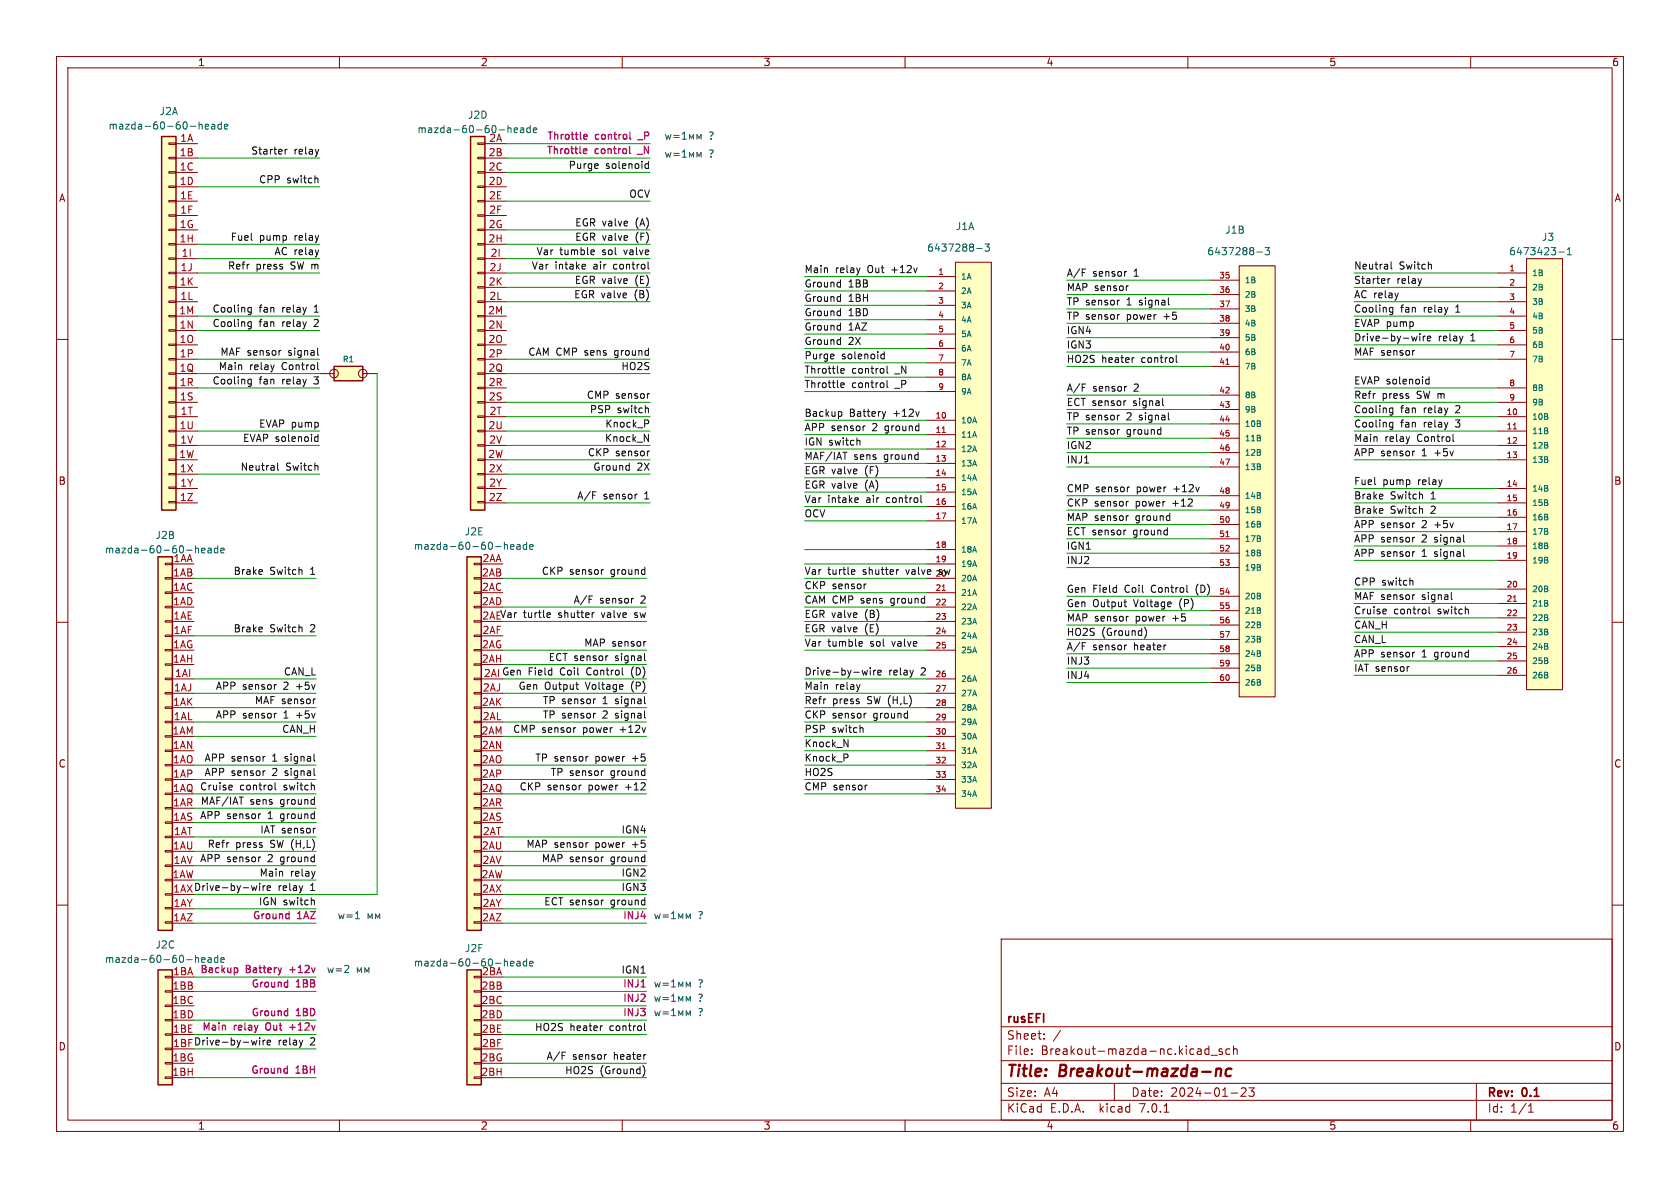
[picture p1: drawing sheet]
<svg xmlns="http://www.w3.org/2000/svg" width="297mm" height="210mm" viewBox="0 0 297 210" stroke-linecap="round" stroke-linejoin="round" font-family="sans-serif">
<defs><g id="words">
<g font-size="2.8" fill="#840000">
<text x="178" y="190.8">Title:</text>
<text x="187.4" y="190.8">Breakout-mazda-nc</text>
</g>
<g font-size="2.1" fill="#840000">
<text x="178" y="183.9">Sheet:</text>
<text x="178" y="181.1">rusEFI</text>
<text x="186.2" y="183.9">/</text>
<text x="178" y="186.6">File:</text>
<text x="184" y="186.6">Breakout-mazda-nc.kicad_sch</text>
<text x="178" y="196.8">KiCad</text>
<text x="178" y="194">Size:</text>
<text x="184.6" y="194">A4</text>
<text x="185.7" y="196.8">E.D.A.</text>
<text x="194.4" y="196.8">kicad</text>
<text x="200" y="194">Date:</text>
<text x="201.5" y="196.8">7.0.1</text>
<text x="206.9" y="194">2024-01-23</text>
<text x="263" y="194.2">Rev:</text>
<text x="263" y="196.8">Id:</text>
<text x="267" y="196.8">1/1</text>
<text x="269.2" y="194.2">0.1</text>
</g>
<g font-size="1.8" fill="#840000">
<text x="35" y="11.8">1</text>
<text x="85" y="11.8">2</text>
<text x="135" y="11.8">3</text>
<text x="185" y="11.8">4</text>
<text x="235" y="11.8">5</text>
<text x="285" y="11.8">6</text>
<text x="10.4" y="35.8">A</text>
<text x="285.4" y="35.8">A</text>
<text x="10.3" y="85.8">B</text>
<text x="285.3" y="85.8">B</text>
<text x="10.3" y="135.8">C</text>
<text x="285.3" y="135.8">C</text>
<text x="10.3" y="185.8">D</text>
<text x="285.3" y="185.8">D</text>
<text x="35" y="199.8">1</text>
<text x="85" y="199.8">2</text>
<text x="135" y="199.8">3</text>
<text x="185" y="199.8">4</text>
<text x="235" y="199.8">5</text>
<text x="285" y="199.8">6</text>
</g>
<g font-size="1.8" fill="#006464">
<text x="19.1" y="23.1">mazda-60-60-heade</text>
<text x="28.1" y="20.5">J2A</text>
<text x="73.7" y="23.7">mazda-60-60-heade</text>
<text x="82.7" y="21.1">J2D</text>
<text x="86.4" y="25.1">2A</text>
<text x="168.9" y="40.8">J1A</text>
<text x="216.5" y="41.5">J1B</text>
<text x="163.8" y="44.6">6437288-3</text>
<text x="213.4" y="45.3">6437288-3</text>
<text x="266.7" y="45.3">6473423-1</text>
<text x="272.5" y="42.7">J3</text>
<text x="27.4" y="95.4">J2B</text>
<text x="82.1" y="94.8">J2E</text>
<text x="18.5" y="98">mazda-60-60-heade</text>
<text x="30.6" y="99.4">1AA</text>
<text x="73.1" y="97.3">mazda-60-60-heade</text>
<text x="27.4" y="167.8">J2C</text>
<text x="18.5" y="170.4">mazda-60-60-heade</text>
<text x="73.1" y="171">mazda-60-60-heade</text>
<text x="82.1" y="168.5">J2F</text>
<text x="85.1" y="172.5">2BA</text>
</g>
<g font-size="1.8" fill="#a90000">
<text x="31.7" y="27.7">1B</text>
<text x="31.8" y="25.1">1A</text>
<text x="86.3" y="27.7">2B</text>
<text x="31.7" y="30.2">1C</text>
<text x="31.7" y="32.8">1D</text>
<text x="31.8" y="35.3">1E</text>
<text x="86.3" y="30.2">2C</text>
<text x="86.3" y="32.8">2D</text>
<text x="86.4" y="35.3">2E</text>
<text x="31.7" y="40.4">1G</text>
<text x="31.8" y="37.8">1F</text>
<text x="86.3" y="40.4">2G</text>
<text x="86.4" y="37.8">2F</text>
<text x="31.7" y="42.9">1H</text>
<text x="32" y="45.5">1I</text>
<text x="86.3" y="42.9">2H</text>
<text x="86.7" y="45.5">2I</text>
<text x="31.7" y="50.5">1K</text>
<text x="31.8" y="53.1">1L</text>
<text x="31.9" y="48">1J</text>
<text x="86.3" y="50.5">2K</text>
<text x="86.4" y="53.1">2L</text>
<text x="86.5" y="48">2J</text>
<text x="31.6" y="55.6">1M</text>
<text x="31.7" y="58.2">1N</text>
<text x="86.2" y="55.6">2M</text>
<text x="86.3" y="58.2">2N</text>
<text x="31.7" y="60.7">1O</text>
<text x="31.7" y="65.8">1Q</text>
<text x="31.7" y="63.2">1P</text>
<text x="86.3" y="60.7">2O</text>
<text x="86.3" y="65.8">2Q</text>
<text x="86.3" y="63.2">2P</text>
<text x="31.7" y="68.3">1R</text>
<text x="31.7" y="70.9">1S</text>
<text x="86.3" y="68.3">2R</text>
<text x="86.4" y="70.9">2S</text>
<text x="31.7" y="75.9">1U</text>
<text x="31.9" y="73.4">1T</text>
<text x="86.3" y="75.9">2U</text>
<text x="86.5" y="73.4">2T</text>
<text x="31.6" y="81">1W</text>
<text x="31.7" y="83.6">1X</text>
<text x="31.8" y="78.5">1V</text>
<text x="86.2" y="81">2W</text>
<text x="86.4" y="83.6">2X</text>
<text x="86.4" y="78.5">2V</text>
<text x="31.7" y="88.6">1Z</text>
<text x="31.8" y="86.1">1Y</text>
<text x="86.4" y="88.6">2Z</text>
<text x="86.4" y="86.1">2Y</text>
<text x="30.5" y="102">1AB</text>
<text x="85.1" y="102">2AB</text>
<text x="85.2" y="99.4">2AA</text>
<text x="30.5" y="104.5">1AC</text>
<text x="30.5" y="107.1">1AD</text>
<text x="85.1" y="104.5">2AC</text>
<text x="85.1" y="107.1">2AD</text>
<text x="30.6" y="109.6">1AE</text>
<text x="30.6" y="112.1">1AF</text>
<text x="85.2" y="112.1">2AF</text>
<text x="30.5" y="117.2">1AH</text>
<text x="30.5" y="114.7">1AG</text>
<text x="30.9" y="119.8">1AI</text>
<text x="85.1" y="117.2">2AH</text>
<text x="85.1" y="114.7">2AG</text>
<text x="30.5" y="124.8">1AK</text>
<text x="30.7" y="122.3">1AJ</text>
<text x="85.1" y="124.8">2AK</text>
<text x="85.3" y="122.3">2AJ</text>
<text x="30.4" y="129.9">1AM</text>
<text x="30.7" y="127.4">1AL</text>
<text x="85.1" y="129.9">2AM</text>
<text x="85.3" y="127.4">2AL</text>
<text x="30.5" y="132.5">1AN</text>
<text x="30.5" y="135">1AO</text>
<text x="30.5" y="137.5">1AP</text>
<text x="85.1" y="132.5">2AN</text>
<text x="85.1" y="135">2AO</text>
<text x="85.1" y="137.5">2AP</text>
<text x="30.5" y="142.6">1AR</text>
<text x="85.1" y="140.1">2AQ</text>
<text x="85.1" y="142.6">2AR</text>
<text x="30.6" y="145.2">1AS</text>
<text x="30.7" y="147.7">1AT</text>
<text x="85.2" y="145.2">2AS</text>
<text x="85.3" y="147.7">2AT</text>
<text x="30.4" y="155.3">1AW</text>
<text x="30.5" y="150.2">1AU</text>
<text x="30.6" y="152.8">1AV</text>
<text x="85.1" y="155.3">2AW</text>
<text x="85.1" y="150.2">2AU</text>
<text x="85.2" y="152.8">2AV</text>
<text x="30.6" y="160.4">1AY</text>
<text x="85.2" y="157.9">2AX</text>
<text x="85.2" y="160.4">2AY</text>
<text x="30.6" y="162.9">1AZ</text>
<text x="85.2" y="162.9">2AZ</text>
<text x="30.4" y="175">1BB</text>
<text x="30.4" y="177.5">1BC</text>
<text x="85.1" y="175">2BB</text>
<text x="85.1" y="177.5">2BC</text>
<text x="30.4" y="180.1">1BD</text>
<text x="30.5" y="182.6">1BE</text>
<text x="85.1" y="180.1">2BD</text>
<text x="85.1" y="182.6">2BE</text>
<text x="85.1" y="185.2">2BF</text>
<text x="30.4" y="190.2">1BH</text>
<text x="30.4" y="187.7">1BG</text>
<text x="85" y="190.2">2BH</text>
<text x="85.1" y="187.7">2BG</text>
</g>
<g font-size="1.8" fill="#0f0f0f">
<text x="44.3" y="27.4">Starter</text>
<text x="51.9" y="27.4">relay</text>
<text x="100.4" y="29.9">Purge</text>
<text x="107" y="29.9">solenoid</text>
<text x="45.7" y="32.5">CPP</text>
<text x="50.6" y="32.5">switch</text>
<text x="111.1" y="35">OCV</text>
<text x="101.6" y="40.1">EGR valve</text>
<text x="112.3" y="40.1">(A)</text>
<text x="40.2" y="47.7">Refr</text>
<text x="40.7" y="42.6">Fuel</text>
<text x="45.1" y="47.7">press</text>
<text x="45.8" y="42.6">pump</text>
<text x="48.4" y="45.2">AC relay</text>
<text x="51.3" y="47.7">SW m</text>
<text x="52" y="42.6">relay</text>
<text x="93.9" y="47.7">Var</text>
<text x="94.7" y="45.2">Var</text>
<text x="98" y="47.7">intake</text>
<text x="98.8" y="45.2">tumble</text>
<text x="101.6" y="42.6">EGR valve</text>
<text x="104.8" y="47.7">air</text>
<text x="106.4" y="45.2">sol</text>
<text x="108.5" y="47.7">control</text>
<text x="110.4" y="45.2">valve</text>
<text x="112.3" y="42.6">(F)</text>
<text x="239.4" y="47.7">Neutral</text>
<text x="247.4" y="47.7">Switch</text>
<text x="101.4" y="52.8">EGR valve</text>
<text x="101.5" y="50.3">EGR valve</text>
<text x="112.1" y="52.8">(B)</text>
<text x="112.2" y="50.3">(E)</text>
<text x="142.2" y="53.4">Ground</text>
<text x="142.2" y="50.9">Ground</text>
<text x="142.2" y="48.4">Main</text>
<text x="147.7" y="48.4">relay</text>
<text x="150" y="53.4">1BH</text>
<text x="150" y="50.9">1BB</text>
<text x="153.4" y="48.4">Out</text>
<text x="157.7" y="48.4">+12v</text>
<text x="188.6" y="49">A/F</text>
<text x="188.6" y="51.5">MAP sensor</text>
<text x="193.2" y="49">sensor</text>
<text x="200.5" y="49">1</text>
<text x="239.4" y="52.8">AC relay</text>
<text x="239.4" y="50.3">Starter</text>
<text x="247" y="50.3">relay</text>
<text x="37.5" y="57.9">Cooling</text>
<text x="37.5" y="55.3">Cooling</text>
<text x="45.7" y="57.9">fan</text>
<text x="45.7" y="55.3">fan</text>
<text x="49.8" y="57.9">relay</text>
<text x="49.8" y="55.3">relay</text>
<text x="55.6" y="57.9">2</text>
<text x="55.6" y="55.3">1</text>
<text x="142.2" y="58.5">Ground</text>
<text x="142.2" y="56">Ground</text>
<text x="150" y="58.5">1AZ</text>
<text x="150" y="56">1BD</text>
<text x="188.6" y="54.1">TP sensor</text>
<text x="188.6" y="56.6">TP sensor</text>
<text x="188.6" y="59.2">IGN4</text>
<text x="199.3" y="54.1">1</text>
<text x="199.3" y="56.6">power</text>
<text x="201.6" y="54.1">signal</text>
<text x="205.8" y="56.6">+5</text>
<text x="239.4" y="57.9">EVAP pump</text>
<text x="239.4" y="55.3">Cooling</text>
<text x="247.6" y="55.3">fan</text>
<text x="251.7" y="55.3">relay</text>
<text x="257.5" y="55.3">1</text>
<text x="38.5" y="65.5">Main</text>
<text x="38.9" y="63">MAF sensor</text>
<text x="44" y="65.5">relay</text>
<text x="49.7" y="65.5">Control</text>
<text x="50.9" y="63">signal</text>
<text x="93.3" y="63">CAM CMP sens</text>
<text x="108.7" y="63">ground</text>
<text x="109.7" y="65.5">HO2S</text>
<text x="142.2" y="63.6">Purge</text>
<text x="142.2" y="61.1">Ground</text>
<text x="148.8" y="63.6">solenoid</text>
<text x="150" y="61.1">2X</text>
<text x="188.6" y="61.7">IGN3</text>
<text x="188.6" y="64.2">HO2S</text>
<text x="194.8" y="64.2">heater</text>
<text x="201.9" y="64.2">control</text>
<text x="239.4" y="63">MAF sensor</text>
<text x="239.4" y="60.4">Drive-by-wire</text>
<text x="254.3" y="60.4">relay</text>
<text x="260" y="60.4">1</text>
<text x="37.5" y="68">Cooling</text>
<text x="45.7" y="68">fan</text>
<text x="49.8" y="68">relay</text>
<text x="55.6" y="68">3</text>
<text x="103.6" y="70.6">CMP sensor</text>
<text x="142.2" y="66.1">Throttle</text>
<text x="142.2" y="68.7">Throttle</text>
<text x="150.6" y="66.1">control</text>
<text x="150.6" y="68.7">control</text>
<text x="158.4" y="66.1">_N</text>
<text x="158.4" y="68.7">_P</text>
<text x="188.6" y="69.3">A/F</text>
<text x="188.6" y="71.9">ECT sensor</text>
<text x="193.2" y="69.3">sensor</text>
<text x="200.4" y="71.9">signal</text>
<text x="200.5" y="69.3">2</text>
<text x="239.4" y="68">EVAP solenoid</text>
<text x="239.4" y="70.6">Refr</text>
<text x="244.4" y="70.6">press</text>
<text x="250.5" y="70.6">SW m</text>
<text x="45.7" y="75.7">EVAP pump</text>
<text x="104.2" y="73.1">PSP</text>
<text x="106.9" y="75.7">Knock_P</text>
<text x="109" y="73.1">switch</text>
<text x="142.2" y="73.8">Backup</text>
<text x="142.2" y="76.3">APP sensor</text>
<text x="150.2" y="73.8">Battery</text>
<text x="154.3" y="76.3">2</text>
<text x="156.6" y="76.3">ground</text>
<text x="158" y="73.8">+12v</text>
<text x="188.6" y="74.4">TP sensor</text>
<text x="188.6" y="76.9">TP sensor</text>
<text x="199.3" y="74.4">2</text>
<text x="199.3" y="76.9">ground</text>
<text x="201.6" y="74.4">signal</text>
<text x="239.4" y="75.7">Cooling</text>
<text x="239.4" y="73.1">Cooling</text>
<text x="247.6" y="75.7">fan</text>
<text x="247.6" y="73.1">fan</text>
<text x="251.7" y="75.7">relay</text>
<text x="251.7" y="73.1">relay</text>
<text x="257.5" y="75.7">3</text>
<text x="257.5" y="73.1">2</text>
<text x="42.4" y="83.3">Neutral</text>
<text x="42.8" y="78.2">EVAP solenoid</text>
<text x="50.4" y="83.3">Switch</text>
<text x="103.8" y="80.7">CKP</text>
<text x="104.8" y="83.3">Ground</text>
<text x="106.8" y="78.2">Knock_N</text>
<text x="108.7" y="80.7">sensor</text>
<text x="112.5" y="83.3">2X</text>
<text x="142.2" y="83.9">EGR valve</text>
<text x="142.2" y="81.4">MAF/IAT</text>
<text x="142.2" y="78.8">IGN switch</text>
<text x="151" y="81.4">sens</text>
<text x="153" y="83.9">(F)</text>
<text x="156.3" y="81.4">ground</text>
<text x="188.6" y="79.5">IGN2</text>
<text x="188.6" y="82">INJ1</text>
<text x="239.4" y="80.7">APP sensor</text>
<text x="239.4" y="78.2">Main</text>
<text x="244.8" y="78.2">relay</text>
<text x="250.6" y="78.2">Control</text>
<text x="251.4" y="80.7">1</text>
<text x="253.7" y="80.7">+5v</text>
<text x="101.9" y="88.4">A/F</text>
<text x="106.5" y="88.4">sensor</text>
<text x="113.9" y="88.4">1</text>
<text x="142.2" y="89">Var</text>
<text x="142.2" y="86.5">EGR valve</text>
<text x="146.4" y="89">intake</text>
<text x="153" y="86.5">(A)</text>
<text x="153.2" y="89">air</text>
<text x="156.8" y="89">control</text>
<text x="188.6" y="89.6">CKP</text>
<text x="188.6" y="87.1">CMP sensor</text>
<text x="193.5" y="89.6">sensor</text>
<text x="200.8" y="89.6">power</text>
<text x="201" y="87.1">power</text>
<text x="207.4" y="89.6">+12</text>
<text x="207.6" y="87.1">+12v</text>
<text x="239.4" y="88.4">Brake</text>
<text x="239.4" y="85.8">Fuel</text>
<text x="244.5" y="85.8">pump</text>
<text x="245.8" y="88.4">Switch</text>
<text x="250.7" y="85.8">relay</text>
<text x="253" y="88.4">1</text>
<text x="142.2" y="91.5">OCV</text>
<text x="188.6" y="92.2">MAP sensor</text>
<text x="188.6" y="94.7">ECT sensor</text>
<text x="200.4" y="94.7">ground</text>
<text x="200.8" y="92.2">ground</text>
<text x="239.4" y="93.4">APP sensor</text>
<text x="239.4" y="90.9">Brake</text>
<text x="239.4" y="96">APP sensor</text>
<text x="245.8" y="90.9">Switch</text>
<text x="251.4" y="93.4">2</text>
<text x="251.4" y="96">2</text>
<text x="253" y="90.9">2</text>
<text x="253.7" y="93.4">+5v</text>
<text x="253.7" y="96">signal</text>
<text x="41.2" y="101.7">Brake</text>
<text x="47.6" y="101.7">Switch</text>
<text x="54.8" y="101.7">1</text>
<text x="95.7" y="101.7">CKP</text>
<text x="100.6" y="101.7">sensor</text>
<text x="107.9" y="101.7">ground</text>
<text x="142.2" y="101.7">Var</text>
<text x="146.4" y="101.7">turtle</text>
<text x="152.6" y="101.7">shutter</text>
<text x="160.3" y="101.7">valve</text>
<text x="166.3" y="101.7">sw</text>
<text x="188.6" y="99.8">INJ2</text>
<text x="188.6" y="97.3">IGN1</text>
<text x="239.4" y="98.5">APP sensor</text>
<text x="251.4" y="98.5">1</text>
<text x="253.7" y="98.5">signal</text>
<text x="101.3" y="106.8">A/F</text>
<text x="105.9" y="106.8">sensor</text>
<text x="113.2" y="106.8">2</text>
<text x="142.2" y="104.2">CKP</text>
<text x="142.2" y="106.8">CAM CMP sens</text>
<text x="147.1" y="104.2">sensor</text>
<text x="157.6" y="106.8">ground</text>
<text x="188.6" y="107.4">Gen</text>
<text x="188.6" y="104.9">Gen</text>
<text x="193.2" y="107.4">Output</text>
<text x="193.2" y="104.9">Field</text>
<text x="198.9" y="104.9">Coil</text>
<text x="200.5" y="107.4">Voltage</text>
<text x="203.7" y="104.9">Control</text>
<text x="208.6" y="107.4">(P)</text>
<text x="211.7" y="104.9">(D)</text>
<text x="239.4" y="103.6">CPP</text>
<text x="239.4" y="106.1">MAF sensor</text>
<text x="244.3" y="103.6">switch</text>
<text x="251.4" y="106.1">signal</text>
<text x="41.2" y="111.9">Brake</text>
<text x="47.6" y="111.9">Switch</text>
<text x="54.8" y="111.9">2</text>
<text x="85.2" y="109.6">2AEVar</text>
<text x="92.4" y="109.3">turtle</text>
<text x="98.6" y="109.3">shutter</text>
<text x="106.4" y="109.3">valve</text>
<text x="112.3" y="109.3">sw</text>
<text x="142.2" y="111.9">EGR valve</text>
<text x="142.2" y="109.3">EGR valve</text>
<text x="153" y="111.9">(E)</text>
<text x="153" y="109.3">(B)</text>
<text x="188.6" y="110">MAP sensor</text>
<text x="188.6" y="112.5">HO2S</text>
<text x="194.8" y="112.5">(Ground)</text>
<text x="200.8" y="110">power</text>
<text x="207.4" y="110">+5</text>
<text x="239.4" y="108.7">Cruise</text>
<text x="239.4" y="111.2">CAN_H</text>
<text x="239.4" y="113.8">CAN_L</text>
<text x="246.4" y="108.7">control</text>
<text x="254.2" y="108.7">switch</text>
<text x="50.1" y="119.5">CAN_L</text>
<text x="85.5" y="119.8">2AI Gen</text>
<text x="93.3" y="119.5">Field</text>
<text x="96.9" y="116.9">ECT sensor</text>
<text x="98.9" y="119.5">Coil</text>
<text x="103.2" y="114.4">MAP sensor</text>
<text x="103.7" y="119.5">Control</text>
<text x="108.7" y="116.9">signal</text>
<text x="111.7" y="119.5">(D)</text>
<text x="142.2" y="114.4">Var</text>
<text x="142.2" y="119.5">Drive-by-wire</text>
<text x="146.4" y="114.4">tumble</text>
<text x="153.9" y="114.4">sol</text>
<text x="157.1" y="119.5">relay</text>
<text x="157.9" y="114.4">valve</text>
<text x="162.9" y="119.5">2</text>
<text x="188.6" y="115">A/F</text>
<text x="188.6" y="117.6">INJ3</text>
<text x="193.2" y="115">sensor</text>
<text x="200.5" y="115">heater</text>
<text x="239.4" y="116.3">APP sensor</text>
<text x="239.4" y="118.8">IAT sensor</text>
<text x="251.4" y="116.3">1</text>
<text x="253.7" y="116.3">ground</text>
<text x="38" y="122">APP sensor</text>
<text x="44.9" y="124.6">MAF sensor</text>
<text x="50.1" y="122">2</text>
<text x="52.4" y="122">+5v</text>
<text x="91.6" y="122">Gen</text>
<text x="95.8" y="124.6">TP sensor</text>
<text x="96.2" y="122">Output</text>
<text x="103.5" y="122">Voltage</text>
<text x="106.5" y="124.6">1</text>
<text x="108.8" y="124.6">signal</text>
<text x="111.6" y="122">(P)</text>
<text x="142.2" y="124.6">Refr</text>
<text x="142.2" y="122">Main</text>
<text x="147.2" y="124.6">press</text>
<text x="147.7" y="122">relay</text>
<text x="153.4" y="124.6">SW (H,L)</text>
<text x="188.6" y="120.1">INJ4</text>
<text x="38" y="127.1">APP sensor</text>
<text x="49.8" y="129.6">CAN_H</text>
<text x="50.1" y="127.1">1</text>
<text x="52.4" y="127.1">+5v</text>
<text x="90.6" y="129.6">CMP sensor</text>
<text x="95.8" y="127.1">TP sensor</text>
<text x="103" y="129.6">power</text>
<text x="106.5" y="127.1">2</text>
<text x="108.8" y="127.1">signal</text>
<text x="109.6" y="129.6">+12v</text>
<text x="142.2" y="129.6">PSP</text>
<text x="142.2" y="127.1">CKP</text>
<text x="147.1" y="129.6">switch</text>
<text x="147.1" y="127.1">sensor</text>
<text x="154.5" y="127.1">ground</text>
<text x="36" y="137.3">APP sensor</text>
<text x="36" y="134.7">APP sensor</text>
<text x="48.1" y="137.3">2</text>
<text x="48.1" y="134.7">1</text>
<text x="50.4" y="137.3">signal</text>
<text x="50.4" y="134.7">signal</text>
<text x="94.5" y="134.7">TP sensor</text>
<text x="97.2" y="137.3">TP sensor</text>
<text x="105.2" y="134.7">power</text>
<text x="107.9" y="137.3">ground</text>
<text x="111.8" y="134.7">+5</text>
<text x="142.2" y="132.2">Knock_N</text>
<text x="142.2" y="134.7">Knock_P</text>
<text x="142.2" y="137.3">HO2S</text>
<text x="30.5" y="140.1">1AQ Cruise</text>
<text x="35.4" y="142.3">MAF/IAT</text>
<text x="42.3" y="139.8">control</text>
<text x="44.1" y="142.3">sens</text>
<text x="49.5" y="142.3">ground</text>
<text x="50.1" y="139.8">switch</text>
<text x="91.7" y="139.8">CKP</text>
<text x="96.6" y="139.8">sensor</text>
<text x="104" y="139.8">power</text>
<text x="110.6" y="139.8">+12</text>
<text x="142.2" y="139.8">CMP sensor</text>
<text x="35.3" y="144.9">APP sensor</text>
<text x="36.6" y="150">Refr</text>
<text x="41.5" y="150">press</text>
<text x="45.9" y="147.4">IAT sensor</text>
<text x="47.3" y="144.9">1</text>
<text x="47.7" y="150">SW (H,L)</text>
<text x="49.6" y="144.9">ground</text>
<text x="92.9" y="150">MAP sensor</text>
<text x="105.2" y="150">power</text>
<text x="109.8" y="147.4">IGN4</text>
<text x="111.8" y="150">+5</text>
<text x="35.3" y="152.5">APP sensor</text>
<text x="45.8" y="155">Main</text>
<text x="47.3" y="152.5">2</text>
<text x="49.6" y="152.5">ground</text>
<text x="51.2" y="155">relay</text>
<text x="95.7" y="152.5">MAP sensor</text>
<text x="107.9" y="152.5">ground</text>
<text x="109.8" y="155">IGN2</text>
<text x="30.6" y="157.9">1AXDrive-by-wire</text>
<text x="45.7" y="160.1">IGN switch</text>
<text x="49" y="157.6">relay</text>
<text x="54.8" y="157.6">1</text>
<text x="96.1" y="160.1">ECT sensor</text>
<text x="107.9" y="160.1">ground</text>
<text x="109.8" y="157.6">IGN3</text>
<text x="109.8" y="172.2">IGN1</text>
<text x="30.5" y="185.2">1BF Drive-by-wire</text>
<text x="49" y="184.9">relay</text>
<text x="54.8" y="184.9">2</text>
<text x="94.5" y="182.3">HO2S</text>
<text x="100.6" y="182.3">heater</text>
<text x="107.7" y="182.3">control</text>
<text x="96.5" y="187.4">A/F</text>
<text x="99.8" y="190">HO2S</text>
<text x="101.1" y="187.4">sensor</text>
<text x="106" y="190">(Ground)</text>
<text x="108.4" y="187.4">heater</text>
</g>
<g font-size="1.8" fill="#c200c2">
<text x="96.4" y="27.3">Throttle</text>
<text x="96.4" y="24.8">Throttle</text>
<text x="105" y="27.3">control</text>
<text x="105" y="24.8">control</text>
<text x="113" y="27.3">_N</text>
<text x="113.1" y="24.8">_P</text>
<text x="44.4" y="162.6">Ground</text>
<text x="52.4" y="162.6">1AZ</text>
<text x="109.8" y="162.6">INJ4</text>
<text x="30.5" y="172.5">1BA Backup</text>
<text x="43.2" y="172.1">Battery</text>
<text x="51.3" y="172.1">+12v</text>
<text x="44.1" y="174.6">Ground</text>
<text x="44.1" y="179.7">Ground</text>
<text x="52.1" y="174.6">1BB</text>
<text x="52.1" y="179.7">1BD</text>
<text x="109.8" y="179.7">INJ3</text>
<text x="109.8" y="174.6">INJ1</text>
<text x="109.8" y="177.2">INJ2</text>
<text x="35.4" y="182.2">Main</text>
<text x="41.1" y="182.2">relay</text>
<text x="47.1" y="182.2">Out</text>
<text x="51.7" y="182.2">+12v</text>
<text x="44.1" y="189.9">Ground</text>
<text x="52.1" y="189.9">1BH</text>
</g>
<g font-size="1.8" fill="#0000c2">
<text x="125.3" y="24.8">?</text>
<text x="125.3" y="27.9">?</text>
<text x="59.7" y="162.6">w=1</text>
<text x="123.4" y="162.6">?</text>
<text x="57.8" y="172.1">w=2</text>
<text x="123.4" y="177.2">?</text>
<text x="123.4" y="179.7">?</text>
<text x="123.4" y="174.6">?</text>
</g>
<g font-size="1.4" fill="#a90000">
<text x="165.8" y="48.6">1</text>
<text x="165.8" y="51.2">2</text>
<text x="165.8" y="53.7">3</text>
<text x="215.5" y="49.3">35</text>
<text x="215.5" y="51.8">36</text>
<text x="266.8" y="48">1</text>
<text x="266.8" y="50.5">2</text>
<text x="266.8" y="53.1">3</text>
<text x="165.8" y="56.3">4</text>
<text x="165.8" y="58.8">5</text>
<text x="215.5" y="54.4">37</text>
<text x="215.5" y="56.9">38</text>
<text x="215.5" y="59.4">39</text>
<text x="266.8" y="55.6">4</text>
<text x="266.8" y="58.2">5</text>
<text x="165.8" y="61.3">6</text>
<text x="165.8" y="63.9">7</text>
<text x="215.5" y="62">40</text>
<text x="215.5" y="64.5">41</text>
<text x="266.8" y="60.7">6</text>
<text x="266.8" y="63.2">7</text>
<text x="165.8" y="66.4">8</text>
<text x="165.8" y="69">9</text>
<text x="215.5" y="69.6">42</text>
<text x="266.8" y="68.3">8</text>
<text x="266.8" y="70.9">9</text>
<text x="165.3" y="74">10</text>
<text x="165.3" y="76.6">11</text>
<text x="215.5" y="72.1">43</text>
<text x="215.5" y="74.7">44</text>
<text x="215.5" y="77.2">45</text>
<text x="266.3" y="73.4">10</text>
<text x="266.3" y="75.9">11</text>
<text x="165.3" y="79.1">12</text>
<text x="165.3" y="81.7">13</text>
<text x="215.5" y="79.8">46</text>
<text x="215.5" y="82.3">47</text>
<text x="266.3" y="78.5">12</text>
<text x="266.3" y="81">13</text>
<text x="165.3" y="84.2">14</text>
<text x="165.3" y="86.7">15</text>
<text x="165.3" y="89.3">16</text>
<text x="215.5" y="87.4">48</text>
<text x="215.5" y="89.9">49</text>
<text x="266.3" y="86.1">14</text>
<text x="266.3" y="88.6">15</text>
<text x="165.3" y="91.8">17</text>
<text x="215.5" y="92.5">50</text>
<text x="215.5" y="95">51</text>
<text x="266.3" y="91.2">16</text>
<text x="266.3" y="93.7">17</text>
<text x="165.3" y="96.9">18</text>
<text x="165.3" y="99.4">19</text>
<text x="215.5" y="97.5">52</text>
<text x="215.5" y="100.1">53</text>
<text x="266.3" y="96.3">18</text>
<text x="266.3" y="98.8">19</text>
<text x="165.3" y="104.5">21</text>
<text x="165.3" y="107.1">22</text>
<text x="215.5" y="105.2">54</text>
<text x="215.5" y="107.7">55</text>
<text x="266.3" y="103.9">20</text>
<text x="266.3" y="106.4">21</text>
<text x="165.3" y="109.6">23</text>
<text x="165.3" y="112.1">24</text>
<text x="215.5" y="110.2">56</text>
<text x="215.5" y="112.8">57</text>
<text x="266.3" y="109">22</text>
<text x="266.3" y="111.5">23</text>
<text x="165.3" y="114.7">25</text>
<text x="165.3" y="119.8">26</text>
<text x="215.5" y="115.3">58</text>
<text x="215.5" y="117.9">59</text>
<text x="266.3" y="114">24</text>
<text x="266.3" y="116.6">25</text>
<text x="266.3" y="119.1">26</text>
<text x="165.3" y="122.3">27</text>
<text x="165.3" y="124.8">28</text>
<text x="215.5" y="120.4">60</text>
<text x="165.3" y="127.4">29</text>
<text x="165.3" y="129.9">30</text>
<text x="165.3" y="132.5">31</text>
<text x="165.3" y="135">32</text>
<text x="165.3" y="137.5">33</text>
<text x="165.3" y="140.1">34</text>
</g>
<g font-size="1.4" fill="#006464">
<text x="169.9" y="49.6">1A</text>
<text x="169.9" y="52.1">2A</text>
<text x="220.1" y="50.2">1B</text>
<text x="220.1" y="52.8">2B</text>
<text x="270.9" y="49">1B</text>
<text x="270.9" y="51.5">2B</text>
<text x="169.9" y="54.7">3A</text>
<text x="169.9" y="57.2">4A</text>
<text x="169.9" y="59.8">5A</text>
<text x="220.1" y="55.3">3B</text>
<text x="220.1" y="57.8">4B</text>
<text x="270.9" y="54">3B</text>
<text x="270.9" y="56.6">4B</text>
<text x="270.9" y="59.1">5B</text>
<text x="60.5" y="64.2">R1</text>
<text x="169.9" y="62.3">6A</text>
<text x="169.9" y="64.8">7A</text>
<text x="220.1" y="60.4">5B</text>
<text x="220.1" y="62.9">6B</text>
<text x="220.1" y="65.5">7B</text>
<text x="270.9" y="61.7">6B</text>
<text x="270.9" y="64.2">7B</text>
<text x="169.9" y="67.4">8A</text>
<text x="169.9" y="69.9">9A</text>
<text x="220.1" y="70.5">8B</text>
<text x="270.9" y="69.3">8B</text>
<text x="270.9" y="71.8">9B</text>
<text x="169.9" y="75">10A</text>
<text x="169.9" y="77.5">11A</text>
<text x="220.1" y="73.1">9B</text>
<text x="220.1" y="75.6">10B</text>
<text x="270.9" y="74.4">10B</text>
<text x="270.9" y="76.9">11B</text>
<text x="169.9" y="80.1">12A</text>
<text x="169.9" y="82.6">13A</text>
<text x="220.1" y="78.2">11B</text>
<text x="220.1" y="80.7">12B</text>
<text x="220.1" y="83.2">13B</text>
<text x="270.9" y="79.4">12B</text>
<text x="270.9" y="82">13B</text>
<text x="169.9" y="85.2">14A</text>
<text x="169.9" y="87.7">15A</text>
<text x="220.1" y="88.3">14B</text>
<text x="270.9" y="87.1">14B</text>
<text x="270.9" y="89.6">15B</text>
<text x="169.9" y="90.2">16A</text>
<text x="169.9" y="92.8">17A</text>
<text x="220.1" y="90.9">15B</text>
<text x="220.1" y="93.4">16B</text>
<text x="220.1" y="95.9">17B</text>
<text x="270.9" y="92.1">16B</text>
<text x="270.9" y="94.7">17B</text>
<text x="169.9" y="97.9">18A</text>
<text x="169.9" y="100.4">19A</text>
<text x="220.1" y="98.5">18B</text>
<text x="220.1" y="101">19B</text>
<text x="270.9" y="97.2">18B</text>
<text x="270.9" y="99.8">19B</text>
<text x="169.9" y="102.9">20A</text>
<text x="169.9" y="105.5">21A</text>
<text x="220.1" y="106.1">20B</text>
<text x="270.9" y="104.8">20B</text>
<text x="270.9" y="107.4">21B</text>
<text x="169.9" y="108">22A</text>
<text x="169.9" y="110.6">23A</text>
<text x="169.9" y="113.1">24A</text>
<text x="220.1" y="108.6">21B</text>
<text x="220.1" y="111.2">22B</text>
<text x="220.1" y="113.7">23B</text>
<text x="270.9" y="109.9">22B</text>
<text x="270.9" y="112.5">23B</text>
<text x="169.9" y="115.6">25A</text>
<text x="220.1" y="116.3">24B</text>
<text x="220.1" y="118.8">25B</text>
<text x="270.9" y="115">24B</text>
<text x="270.9" y="117.5">25B</text>
<text x="169.9" y="120.7">26A</text>
<text x="169.9" y="123.3">27A</text>
<text x="169.9" y="125.8">28A</text>
<text x="220.1" y="121.3">26B</text>
<text x="270.9" y="120.1">26B</text>
<text x="169.9" y="128.3">29A</text>
<text x="169.9" y="130.9">30A</text>
<text x="169.9" y="133.4">31A</text>
<text x="169.9" y="136">32A</text>
<text x="169.9" y="138.5">33A</text>
<text x="169.9" y="141">34A</text>
</g>
<text font-size="1.4" fill="#0f0f0f" x="165.3" y="102">20</text>
</g></defs>
<g fill="none" stroke="#840000" stroke-width=".18">
<path d="M10 10h277v190h-277zM12 12h273v186h-273zM60 10v2M110 10v2M160 10v2M210 10v2M260 10v2M29.8 38h1.3v.2h-1.3zM29.8 35.4h1.3v.3h-1.3zM29.8 32.9h1.3v.2h-1.3zM29.8 30.4h1.3v.2h-1.3zM29.8 27.8h1.3v.3h-1.3z"/>
<path d="M29.8 25.3h1.3v.2h-1.3zM31.1 25.4h3.8M31.1 27.9h3.8M31.1 30.5h3.8M31.1 33h3.8M31.1 35.6h3.8M31.1 38.1h3.8M84.5 38h1.2v.2h-1.2zM84.5 35.4h1.2v.3h-1.2zM84.5 32.9h1.2v.2h-1.2zM84.5 30.4h1.2v.2h-1.2zM84.5 27.8h1.2v.3h-1.2z"/>
<path d="M84.5 25.3h1.2v.2h-1.2zM85.7 25.4h3.8M85.7 27.9h3.8M85.7 30.5h3.8M85.7 33h3.8M85.7 35.6h3.8M85.7 38.1h3.8M10 60h2M29.8 58.3h1.3v.2h-1.3zM29.8 55.8h1.3v.2h-1.3zM29.8 53.2h1.3v.3h-1.3zM29.8 50.7h1.3v.2h-1.3z"/>
<path d="M29.8 48.1h1.3v.3h-1.3zM29.8 45.6h1.3v.2h-1.3zM29.8 43.1h1.3v.2h-1.3zM29.8 40.5h1.3v.3h-1.3zM31.1 40.6h3.8M31.1 43.2h3.8M31.1 45.7h3.8M31.1 48.3h3.8M31.1 50.8h3.8M31.1 53.3h3.8M31.1 55.9h3.8M31.1 58.4h3.8"/>
<path d="M84.5 58.3h1.2v.2h-1.2zM84.5 55.8h1.2v.2h-1.2zM84.5 53.2h1.2v.3h-1.2zM84.5 50.7h1.2v.2h-1.2zM84.5 48.1h1.2v.3h-1.2zM84.5 45.6h1.2v.2h-1.2zM84.5 43.1h1.2v.2h-1.2zM84.5 40.5h1.2v.3h-1.2zM85.7 40.6h3.8M85.7 43.2h3.8M85.7 45.7h3.8M85.7 48.3h3.8"/>
<path d="M85.7 50.8h3.8M85.7 53.3h3.8M85.7 55.9h3.8M85.7 58.4h3.8M163.8 48.9h5.1M163.8 51.4h5.1M163.8 54h5.1M163.8 56.5h5.1M163.8 59.1h5.1M168.9 46.4h6.4v96.5h-6.4zM214 49.5h5.1M214 52.1h5.1"/>
<path d="M214 54.6h5.1M214 57.2h5.1M214 59.7h5.1M219.1 47h6.3v76.2h-6.3zM264.8 48.3h5.1M264.8 50.8h5.1M264.8 53.3h5.1M264.8 55.9h5.1M264.8 58.4h5.1M269.9 45.7h6.3v76.2h-6.3zM285 60h2M29.8 78.6h1.3v.3h-1.3z"/>
<path d="M29.8 76.1h1.3v.2h-1.3zM29.8 73.5h1.3v.3h-1.3zM29.8 71h1.3v.2h-1.3zM29.8 68.5h1.3v.2h-1.3zM29.8 65.9h1.3v.3h-1.3zM29.8 63.4h1.3v.2h-1.3zM29.8 60.8h1.3v.3h-1.3zM31.1 66h3.8M31.1 61h3.8M31.1 63.5h3.8M31.1 68.6h3.8M31.1 71.1h3.8"/>
<path d="M31.1 73.7h3.8M31.1 76.2h3.8M31.1 78.7h3.8M56.5 66h2.6M64.1 66h2.6M84.5 78.6h1.2v.3h-1.2zM84.5 76.1h1.2v.2h-1.2zM84.5 73.5h1.2v.3h-1.2zM84.5 71h1.2v.2h-1.2zM84.5 68.5h1.2v.2h-1.2zM84.5 65.9h1.2v.3h-1.2zM84.5 63.4h1.2v.2h-1.2z"/>
<path d="M84.5 60.8h1.2v.3h-1.2zM85.7 66h3.8M85.7 61h3.8M85.7 63.5h3.8M85.7 68.6h3.8M85.7 71.1h3.8M85.7 73.7h3.8M85.7 76.2h3.8M85.7 78.7h3.8M163.8 74.3h5.1M163.8 76.8h5.1M163.8 79.4h5.1"/>
<path d="M163.8 61.6h5.1M163.8 64.1h5.1M163.8 66.7h5.1M163.8 69.2h5.1M214 62.2h5.1M214 64.8h5.1M214 69.9h5.1M214 72.4h5.1M214 74.9h5.1M214 77.5h5.1M264.8 61h5.1M264.8 63.5h5.1"/>
<path d="M264.8 68.6h5.1M264.8 71.1h5.1M264.8 73.7h5.1M264.8 76.2h5.1M264.8 78.7h5.1M29.2 99.6h1.3v.2h-1.3zM29.8 88.6h1.3v.3h-1.3zM29.8 86.1h1.3v.3h-1.3zM29.8 83.7h1.3v.2h-1.3zM29.8 81.2h1.3v.2h-1.3zM30.5 99.7h3.8M31.1 86.4h3.8"/>
<path d="M31.1 88.9h3.8M31.1 81.3h3.8M31.1 83.8h3.8M83.8 99.6h1.3v.2h-1.3zM84.5 88.6h1.2v.3h-1.2zM84.5 86.1h1.2v.3h-1.2zM84.5 83.7h1.2v.2h-1.2zM84.5 81.2h1.2v.2h-1.2zM85.1 99.7h3.8M85.7 86.4h3.8M85.7 88.9h3.8M85.7 81.3h3.8"/>
<path d="M85.7 83.8h3.8M163.8 81.9h5.1M163.8 84.5h5.1M163.8 87h5.1M163.8 89.5h5.1M163.8 92.1h5.1M163.8 97.2h5.1M163.8 99.7h5.1M214 80h5.1M214 82.6h5.1M214 87.6h5.1M214 90.2h5.1"/>
<path d="M214 92.7h5.1M214 95.3h5.1M214 97.8h5.1M264.8 86.4h5.1M264.8 88.9h5.1M264.8 81.3h5.1M264.8 91.4h5.1M264.8 94h5.1M264.8 96.5h5.1M264.8 99.1h5.1M10 110h2M29.2 119.9h1.3v.2h-1.3z"/>
<path d="M29.2 117.3h1.3v.3h-1.3zM29.2 114.8h1.3v.3h-1.3zM29.2 112.3h1.3v.2h-1.3zM29.2 109.7h1.3v.3h-1.3zM29.2 107.2h1.3v.2h-1.3zM29.2 104.6h1.3v.3h-1.3zM29.2 102.1h1.3v.3h-1.3zM30.5 102.2h3.8M30.5 104.8h3.8M30.5 107.3h3.8M30.5 109.9h3.8M30.5 112.4h3.8"/>
<path d="M30.5 114.9h3.8M30.5 117.5h3.8M83.8 119.9h1.3v.2h-1.3zM83.8 117.3h1.3v.3h-1.3zM83.8 114.8h1.3v.3h-1.3zM83.8 112.3h1.3v.2h-1.3zM83.8 109.7h1.3v.3h-1.3zM83.8 107.2h1.3v.2h-1.3zM83.8 104.6h1.3v.3h-1.3zM83.8 102.1h1.3v.3h-1.3zM85.1 102.2h3.8M85.1 104.8h3.8"/>
<path d="M85.1 107.3h3.8M85.1 109.9h3.8M85.1 112.4h3.8M85.1 114.9h3.8M85.1 117.5h3.8M163.8 102.2h5.1M163.8 104.8h5.1M163.8 107.3h5.1M163.8 109.9h5.1M163.8 112.4h5.1M163.8 114.9h5.1M214 100.3h5.1"/>
<path d="M214 105.4h5.1M214 108h5.1M214 110.5h5.1M214 113h5.1M214 115.6h5.1M214 118.1h5.1M264.8 104.1h5.1M264.8 106.7h5.1M264.8 109.2h5.1M264.8 111.8h5.1M264.8 114.3h5.1M264.8 116.8h5.1"/>
<path d="M264.8 119.4h5.1M285 110h2M29.2 137.7h1.3v.2h-1.3zM29.2 135.1h1.3v.3h-1.3zM29.2 132.6h1.3v.2h-1.3zM29.2 130h1.3v.3h-1.3zM29.2 127.5h1.3v.3h-1.3zM29.2 125h1.3v.2h-1.3zM29.2 122.4h1.3v.3h-1.3zM30.5 120h3.8M30.5 122.6h3.8M30.5 125.1h3.8"/>
<path d="M30.5 127.6h3.8M30.5 130.2h3.8M30.5 132.7h3.8M30.5 135.3h3.8M30.5 137.8h3.8M83.8 137.7h1.3v.2h-1.3zM83.8 135.1h1.3v.3h-1.3zM83.8 132.6h1.3v.2h-1.3zM83.8 130h1.3v.3h-1.3zM83.8 127.5h1.3v.3h-1.3zM83.8 125h1.3v.2h-1.3zM83.8 122.4h1.3v.3h-1.3z"/>
<path d="M85.1 120h3.8M85.1 122.6h3.8M85.1 125.1h3.8M85.1 127.6h3.8M85.1 130.2h3.8M85.1 132.7h3.8M85.1 135.3h3.8M85.1 137.8h3.8M163.8 120h5.1M163.8 122.6h5.1M163.8 125.1h5.1M163.8 127.6h5.1"/>
<path d="M163.8 130.2h5.1M163.8 132.7h5.1M163.8 135.3h5.1M163.8 137.8h5.1M214 120.7h5.1M10 160h2M29.2 158h1.3v.2h-1.3zM29.2 155.4h1.3v.3h-1.3zM29.2 152.9h1.3v.3h-1.3zM29.2 150.4h1.3v.2h-1.3zM29.2 147.8h1.3v.3h-1.3zM29.2 145.3h1.3v.2h-1.3z"/>
<path d="M29.2 142.7h1.3v.3h-1.3zM29.2 140.2h1.3v.3h-1.3zM30.5 140.3h3.8M30.5 142.9h3.8M30.5 145.4h3.8M30.5 148h3.8M30.5 150.5h3.8M30.5 153h3.8M30.5 155.6h3.8M30.5 158.1h3.8M83.8 158h1.3v.2h-1.3zM83.8 155.4h1.3v.3h-1.3z"/>
<path d="M83.8 152.9h1.3v.3h-1.3zM83.8 150.4h1.3v.2h-1.3zM83.8 147.8h1.3v.3h-1.3zM83.8 145.3h1.3v.2h-1.3zM83.8 142.7h1.3v.3h-1.3zM83.8 140.2h1.3v.3h-1.3zM85.1 140.3h3.8M85.1 142.9h3.8M85.1 145.4h3.8M85.1 148h3.8M85.1 150.5h3.8M85.1 153h3.8"/>
<path d="M85.1 155.6h3.8M85.1 158.1h3.8M163.8 140.3h5.1M285 160h2M29.2 162.9h1.3v.3h-1.3zM29.2 160.4h1.3v.3h-1.3zM29.2 177.7h1.3v.2h-1.3zM29.2 175.1h1.3v.3h-1.3zM29.2 172.6h1.3v.2h-1.3zM30.5 160.7h3.8M30.5 163.2h3.8M30.5 172.7h3.8"/>
<path d="M30.5 175.3h3.8M30.5 177.8h3.8M83.8 162.9h1.3v.3h-1.3zM83.8 160.4h1.3v.3h-1.3zM83.8 177.7h1.3v.2h-1.3zM83.8 175.1h1.3v.3h-1.3zM83.8 172.6h1.3v.2h-1.3zM85.1 160.7h3.8M85.1 163.2h3.8M85.1 172.7h3.8M85.1 175.3h3.8M85.1 177.8h3.8"/>
<path d="M177 166h108v32h-108zM29.2 190.4h1.3v.2h-1.3zM29.2 187.8h1.3v.3h-1.3zM29.2 185.3h1.3v.2h-1.3zM29.2 182.8h1.3v.2h-1.3zM29.2 180.2h1.3v.3h-1.3zM30.5 185.4h3.8M30.5 180.3h3.8M30.5 182.9h3.8M30.5 188h3.8M30.5 190.5h3.8M60 198v2"/>
<path d="M83.8 190.4h1.3v.2h-1.3zM83.8 187.8h1.3v.3h-1.3zM83.8 185.3h1.3v.2h-1.3zM83.8 182.8h1.3v.2h-1.3zM83.8 180.2h1.3v.3h-1.3zM85.1 185.4h3.8M85.1 180.3h3.8M85.1 182.9h3.8M85.1 188h3.8M85.1 190.5h3.8M110 198v2M160 198v2"/>
<path d="M177 194.5h108M177 191.5h108M177 187.5h108M177 181.5h108M182.4 186.3v.1M182.4 185.5v.1M184.6 183.6v.1M184.6 182.8v.1M197 191.5v3M205.8 196.6h.8M210 198v2M213.7 184.9v1.5"/>
<path d="M213.7 185.5l-.4-.1-.3 .3v.4l.1 .2h.6M214.1 186.5h1.1M216.1 185.5l-.4-.1-.2 .2 .1 .2 .5 .2v.3h-.6M217.4 185.5l-.4-.1-.3 .3v.4l.2 .2h.5M217.6 193.2h1.2M218.1 185.5l.2-.1 .3 .1 .1 .9M218.1 184.9v1.5M219.4 192.4l.6-.1 .2 .1 .1 .3-.9 1.1h.9M220.8 192.3h.9l-.5 .6 .4 .1v.7l-.2 .1h-.4l-.2-.1M260 198v2M261 191.5v6.5M270.2 196.6h.9"/>
<path d="M270.2 195.5l.4-.4v1.5"/>
<circle cx="59.1" cy="66" r=".76"/>
<circle cx="64.1" cy="66" r=".76"/>
</g>
<path d="M215 189.1a.49 .49 0 0 1 .9 .1l-.1 1M215.1 188.9l-.2 1.3M217.7 189a.66 .66 0 0 0-1 .3v.6l.1 .2 .2 .1 .6-.1" fill="none" stroke="#840000" stroke-width=".4"/>
<g fill="#ffffc2" stroke="#ffffc2" stroke-width=".18">
<path d="M59.1 64.8h5v2.5h-5z"/>
<path d="M83.2 24.1h2.5v66.1h-2.5z"/>
<path d="M168.9 46.4h6.4v96.5h-6.4z"/>
<path d="M82.5 98.4h2.6v66.1h-2.6z"/>
<path d="M28.6 24.1h2.5v66.1h-2.5z"/>
<path d="M82.5 171.5h2.6v20.3h-2.6z"/>
<path d="M219.1 47h6.3v76.2h-6.3z"/>
<path d="M269.9 45.7h6.3v76.2h-6.3z"/>
<path d="M27.9 98.4h2.6v66.1h-2.6z"/>
<path d="M27.9 171.5h2.6v20.3h-2.6z"/>
</g>
<path d="M28.6 24.1h2.5v66.1h-2.5zM83.2 24.1h2.5v66.1h-2.5zM59.1 64.8h5v2.5h-5zM27.9 98.4h2.6v66.1h-2.6zM82.5 98.4h2.6v66.1h-2.6zM27.9 171.5h2.6v20.3h-2.6zM82.5 171.5h2.6v20.3h-2.6z" fill="none" stroke="#840000" stroke-width=".25"/>
<g fill="none" stroke="#006464" stroke-width=".18">
<path d="M35.6 22l.1 .1v.7M36.3 22.4l.6-.1-.1-.3h-.3l-.2 .1v.7h.5M37.4 22h.5l.1 .8M38 22.3h-.4l-.2 .2 .2 .3h.4M39.1 22h-.3l-.3 .2 .1 .6h.5M39.1 21.5v1.3M39.7 22.4l.6-.1-.1-.3h-.3l-.2 .1v.7h.5M90.2 22.6l.2 .2v.6M90.9 23l.6-.1-.1-.2-.3-.1-.2 .2 .1 .6h.4M92 22.7h.5l.1 .7M92.6 22.9l-.4 .1-.2 .1 .2 .3h.4M93.7 22.7l-.3-.1-.3 .2 .2 .6h.4"/>
<path d="M93.7 22.2v1.2M94.3 23l.6-.1-.1-.2-.3-.1-.2 .2v.6h.5M172.7 43.9h.9M174.1 43.1h.8l-.4 .5 .3 .1v.6l-.1 .1-.6-.1M222.2 44.6h1M223.7 43.8h.7l-.4 .5 .4 .1v.5l-.2 .1-.5-.1M275.6 44.6h.9M277.1 45h.7M277.1 44.1l.3-.3v1.2M34.9 96.9l.2 .2v.6M35.7 97.3l.6-.1-.1-.2-.4-.1-.1 .2v.6h.5M36.8 97h.5v.7"/>
<path d="M37.3 97.2l-.4 .1-.2 .1 .2 .3h.4M38.5 97l-.4-.1-.2 .2 .1 .6h.5M38.5 96.5v1.2M39 97.3l.6-.1v-.2l-.4-.1-.2 .2 .1 .6h.5M89.5 96.3l.2 .1v.7M90.3 96.7l.6-.1-.1-.3h-.4l-.1 .1v.6h.5M91.4 96.3h.5l.1 .8M92 96.6h-.5l-.2 .2 .2 .3 .5-.1M93.1 95.8v1.3M93.1 96.3h-.4l-.2 .2 .1 .5h.5M93.6 96.7l.7-.1-.1-.3h-.4l-.2 .1 .1 .6h.5M34.9 169.3l.2 .2v.6"/>
<path d="M35.7 169.7l.6-.1-.1-.3h-.4l-.1 .2v.6h.5M36.8 169.3h.5v.8M37.3 169.6h-.4l-.2 .2 .2 .3h.4M38.5 168.9v1.2M38.5 169.3h-.4l-.2 .2 .1 .6h.5M39 169.7l.6-.1v-.3h-.4l-.2 .2 .1 .6h.5M89.5 169.9l.2 .2v.7M90.3 170.3l.6-.1-.1-.2-.4-.1-.1 .2v.6h.5M91.4 170h.5l.1 .8M92 170.2l-.5 .1-.2 .2 .2 .3 .5-.1M93.1 169.5v1.3M93.1 170l-.4-.1-.2 .3 .1 .5h.5"/>
<path d="M93.6 170.3l.7-.1-.1-.2-.4-.1-.2 .2 .1 .6h.5"/>
</g>
<path d="M166.6 76.5h.5M216.7 64.4h.6M267.5 75.8h.6M216.7 94.9h.6M166.6 104.4h.5M267.5 106.3h.6M166.6 132.3h.5" fill="none" stroke="#a90000" stroke-width=".18"/>
<g fill="none" stroke="#0f0f0f" stroke-width=".18">
<path d="M50.4 26.4v.8M50.8 26.4l-.4 .2M55.8 31.5l.4 .2v.6M56.3 26.4l-.3 .8M105.7 29v.2l-.6 .2M114 29.5l.3 .3 .3-.1M114.6 28.5v1.3M114.6 29l-.3-.1-.3 .3M43.9 55.1h.5M43.9 54.4h.5M43.9 57.7h.5M43.9 56.9h.5"/>
<path d="M44.4 54.3v1.1l-.2 .2-.3-.1M44.4 56.9v1l-.2 .2h-.3M56.3 44.2l-.3 .8M103.1 46.7l.3 .1 .1 .2-.6 .1M103.4 47.5l-.3 .1M104.7 44.2h.3l.1 .3-.6 .1M105 45h-.3M114.6 46.3v1.1l.2 .2M191.3 47.6h.6M197.8 55.6h.1M197.8 53.1h.1M199.1 48h.1"/>
<path d="M199.4 50.5h.1M206.6 53.9h.1M245.4 49.3v.8M245.7 49.3l-.3 .2M245.9 54.3l.3 .1M245.9 46.3v1.1l.2 .2M246.2 54.3v1.1l-.1 .1-.3 .1M246.2 55.1l-.3 .1M250.5 59.4l-.2 .9M251 59v.1M251 59.4v.9M251.6 59.4v.9"/>
<path d="M252 59.4l-.4 .3M252.3 59.8l.6-.1v-.2l-.4-.1-.2 .2 .1 .6h.5M43.9 67.8h.5M43.9 67.1h.5M44.4 67v1.1l-.2 .2-.3-.1M48.5 64.5l-.3 .8M49.7 62h-.3M55.6 77.8l.2 .2h.4M56.2 61.5v1.1l.1 .2M56.2 64.1v1.1l.1 .1M56.2 76.8v1.2M56.2 77.3l-.4-.1-.2 .2"/>
<path d="M113.9 76.8l.7 1.2v-1.2M114.3 72.1l.3 .2v.7M114.5 74.2l.2 .3-.1 .3-.1 .1M114.8 79.7l-.2 .1M114.8 69.6h-.2M148.6 72.8l.2 .2v.4l-.2 .2M148.7 65.9h.5M148.7 65.2l.4-.1 .2 .3-.6 .2M148.7 67.7h.4l.2 .3-.6 .1M148.7 68.5h.5M151.9 77.8l.1 .2v.7M152.8 75.3h.1"/>
<path d="M155.8 63.4h.5M155.8 62.7h.5M156.3 62.2v1.2M156.6 72.8l-.3 .8M156.8 64.7v1.1l.2 .2M156.8 67.2v1.1l.2 .2M162.5 72.8l-.3 .8M191.3 67.9h.6M197.8 73.4h.1M197.8 75.9h.1M198.9 70.8h.2M199.1 68.3h.1"/>
<path d="M200.4 63.2h.1M205.5 70.4v1.1l.2 .2M206.6 74.2h.1M207.9 62.8v1.1l.2 .2M245.9 72.1l.3 .1M245.9 74.7h.3M246.2 72.1v1l-.1 .2-.3 .1M246.2 74.7v1l-.1 .2h-.3M246.2 75.4l-.3 .1M246.2 72.9l-.3 .1M250 79.7h.1M250 62h.1"/>
<path d="M252.2 67.8h.4M252.2 67.1h.4M252.6 66.6v1.3M256.9 76.8v1.1l.2 .1M49.1 81.9v1l.2 .2M56 82.3l.2 .2v.6M104.8 86.9h.6M111.1 82.3h.1M111.2 81.9v1.2M111.2 83.1h-.1M112.6 87.4h-.2M151.6 88l.1 .3-.6 .1"/>
<path d="M151.7 88.8h-.1M162.8 87.6v1.1l.2 .1M198.9 93.7h.2M199.4 88.6h.1M199.4 91.2h.1M199.5 86.1h.2M250 92.4h.1M250 95h.1M250 97.5h.1M258.8 95.8h.1M258.8 98.3l.1 .1M46.3 110.9l.1 .3-.6 .1"/>
<path d="M46.3 100.8l.1 .2-.6 .1M53.2 100.7l.2 .2v.6M53.2 110.9l.2 .1v.7M96.9 108.3l.3 .1 .1 .2-.6 .1M97.2 109.1l-.3 .1M104.1 105.3h.6M104.7 108.3v.9M105 108.3l-.3 .3M106.7 100.7l-.3 .1M107.5 115.9l-.3 .1M110 118v1.1l.2 .2M112 105.8h-.2"/>
<path d="M113.9 100.7l.1 .1M113.9 115.5v1.1l.2 .2M114 100.3v1.2M114 101.5h-.1M114.2 113.4l-.3 .1M150.7 100.7l.4 .1v.2l-.6 .1M151.1 101.5h-.4M152 113.4l.4 .1 .1 .2-.6 .1M152.4 114.2h-.4M153 103.2h.1M153.4 118.5l-.3 .8M153.9 118v.2"/>
<path d="M153.9 118.5v.8M154.5 118.5v.8M154.8 118.5l-.3 .2M155.2 118.9l.6-.1-.1-.3h-.3l-.2 .2v.6h.5M158.9 100.7l-.3 .1M191.3 113.6h.6M198.7 106.4h.5M199.1 107.3h.1M199.1 114h.1M199.4 108.9h.1M202.3 110.9a1.46 1.46 0 0 1 0 1.9M209.8 104.5l.2 .2"/>
<path d="M245 107.7l.1 .3-.6 .1M249 117.8h.1M249.6 102.6l.2 .2v.6M250 115.3h.1M250 105.1h.1M252.6 107.3v1l.2 .2M256.6 104.7v1.1l.2 .2M40.9 138.8l.2 .3-.6 .1M41 139.6h-.1M46.9 136.3h-.3M46.9 133.7l-.3 .1M48.6 138.4v1.1l.2 .1"/>
<path d="M48.9 126.1l-.3 .1M48.9 121l-.3 .1M55.4 138.8l.2 .2v.6M55.5 135.8v1.1l.2 .2M55.5 133.3v1.1l.2 .2M55.8 123.6h-.3M101.8 121h.5M101.8 128.6l-.3 .1M102 121.8l.3 .1M102.7 138.8l-.2 .1M104 133.7l-.3 .1M105.3 123.6h-.3"/>
<path d="M105.3 126.1l-.3 .1M106.7 136.3h-.3M109.9 121l.2 .3-.6 .1M110.1 121.8l-.2 .1M113.9 136.3h.1M113.9 123.1v1.1l.2 .2M113.9 125.7v1.1l.2 .1M114 135.8v1.3M114 137l-.1 .1M114.1 128.6l-.3 .9M149.2 130.7l.7 1.3v-1.3M149.8 133.4l.1 .1-.1 .4"/>
<path d="M152.4 128.6l.2 .2v.7M153 126.1h.1M153.2 138.8h.1M42.3 140.9h.7M45.4 156.6l-.2 .8-.3-.6M45.9 156.1v.2M45.9 156.6v.8M46.1 151.5l-.3 .1M46.1 143.9h-.3M46.5 156.6v.8M46.9 156.6l-.4 .2M47.2 157l.6-.1v-.3h-.4l-.2 .2 .1 .6h.5"/>
<path d="M53.5 156.6l-.3 .8M55.2 159.1l.4 .2v.7M55.5 141.3l.1 .1M55.6 140.9v1.3M55.6 142.1l-.1 .1M55.7 154l-.3 .9M55.8 146.4l-.3 .1M104 149h-.3M106.7 151.5l-.3 .1M106.7 159.1l-.3 .1M113.9 151.5l.1 .1M113.9 159.1l.1 .1"/>
<path d="M114 151.1v1.2M114 158.7v1.3M114 152.3h-.1M114 159.9l-.1 .1M45.4 183.9l-.2 .8-.3-.6M45.9 183.5v.1M45.9 183.9v.8M46.5 183.9v.8M46.9 183.9l-.4 .2M47.2 184.3l.6-.1v-.3h-.4l-.2 .2 .1 .6h.5M53.5 183.9l-.3 .8M99.4 186h.6"/>
<path d="M106.5 181.3l-.2 .1M107.2 186.4l-.2 .1M113.6 188.4a1.46 1.46 0 0 1 0 1.9M113.9 180.9v1.1l.2 .2M114.1 186.4h.1"/>
</g>
<path d="M103.3 26.3l.4 .1v.2l-.6 .1M103.4 23.8h.3l.1 .3-.6 .1M103.7 27.1h-.4M103.7 24.5l-.3 .1M111.4 27.1h.1M111.4 24.5l.1 .1M42 171.2v.6M113.3 174.5h.8M113.3 162h.8" fill="none" stroke="#c200c2" stroke-width=".25"/>
<g fill="none" stroke="#0000c2" stroke-width=".18">
<path d="M117.7 23.8l.2 .8 .2-.6 .3 .6 .2-.8M117.7 26.9l.2 .9 .2-.6 .3 .6 .2-.9M119.1 23.9h1M119.1 24.3h1M119.1 27.1h1M119.1 27.5h1M120.6 24.6h.7M120.6 23.7l.4-.4v1.3M120.6 26.9l.4-.4v1.3M120.6 27.8h.7M121.9 24.6v-.8l.4 .6 .3-.6v.8M121.9 27.8v-.9l.4 .7 .3-.7v.9"/>
<path d="M123.2 24.6v-.8l.4 .6 .3-.6v.8M123.2 27.8v-.9l.4 .7 .3-.7v.9M60.9 171.9h.8M61.6 170.8v.4M62.8 162.4h.8M63.2 171.9v-.8l.3 .6 .4-.6v.8M64.5 171.9v-.8l.4 .6 .3-.6v.8M65.1 162.4v-.8l.3 .6 .4-.6v.8M66.4 162.4v-.8l.4 .6 .3-.6v.8M115.8 176.2l.2 .8 .2-.6 .3 .6 .2-.8M115.8 161.6l.2 .8 .2-.6 .3 .6 .2-.8M115.8 178.7l.2 .8 .2-.6 .3 .6 .2-.8"/>
<path d="M115.8 173.6l.2 .9 .2-.6 .3 .6 .2-.9M117.2 176.3h1M117.2 176.7h1M117.2 161.7h1M117.2 162.1h1M117.2 178.9h1M117.2 179.2h1M117.2 173.8h1M117.2 174.2h1M118.7 162.4h.7M118.7 177h.7M118.7 161.5l.4-.4v1.3"/>
<path d="M118.7 173.6l.4-.4v1.3M118.7 176.1l.4-.4v1.3M118.7 178.6l.4-.3v1.2M118.7 179.5h.7M118.7 174.5h.7M120 162.4v-.8l.3 .6 .4-.6v.8M120 174.5v-.9l.3 .7 .4-.7v.9M120 177v-.8l.3 .6 .4-.6v.8M120 179.5v-.8l.3 .7 .4-.7v.8M121.3 162.4v-.8l.4 .6 .3-.6v.8M121.3 174.5v-.9l.4 .7 .3-.7v.9M121.3 177v-.8l.4 .6 .3-.6v.8"/>
<path d="M121.3 179.5v-.8l.4 .7 .3-.7v.8"/>
</g>
<g fill="none" stroke="#009600" stroke-width=".18">
<path d="M34.9 27.9h21.6M34.9 33h21.6M89.5 27.9h25.4M89.5 35.6h25.4M89.5 30.5h25.4M89.5 25.4h25.4M34.9 48.3h21.6M34.9 43.2h21.6M34.9 45.7h21.6M34.9 55.9h21.6M34.9 58.4h21.6M89.5 48.3h25.4"/>
<path d="M89.5 43.2h25.4M89.5 45.7h25.4M89.5 40.6h25.4M89.5 53.3h25.4M89.5 50.8h25.4M142.2 59.1h21.6M142.2 51.4h21.6M142.2 48.9h21.6M142.2 56.5h21.6M142.2 54h21.6M188.6 52.1h25.4M188.6 49.5h25.4"/>
<path d="M188.6 54.6h25.4M188.6 59.7h25.4M188.6 57.2h25.4M239.4 48.3h25.4M239.4 55.9h25.4M239.4 58.4h25.4M239.4 53.3h25.4M239.4 50.8h25.4M34.9 76.2h21.6M34.9 68.6h21.6M34.9 66h21.6M34.9 78.7h21.6"/>
<path d="M34.9 63.5h21.6M66.7 66v92.1h-32.4M89.5 76.2h25.4M89.5 66h25.4M89.5 78.7h25.4M89.5 63.5h25.4M89.5 71.1h25.4M89.5 73.7h25.4M142.2 76.8h21.6M142.2 66.7h21.6M142.2 69.2h21.6M142.2 74.3h21.6"/>
<path d="M142.2 64.1h21.6M142.2 79.4h21.6M142.2 61.6h21.6M188.6 77.5h25.4M188.6 74.9h25.4M188.6 69.9h25.4M188.6 72.4h25.4M188.6 64.8h25.4M188.6 62.2h25.4M239.4 76.2h25.4M239.4 68.6h25.4M239.4 78.7h25.4"/>
<path d="M239.4 63.5h25.4M239.4 71.1h25.4M239.4 73.7h25.4M239.4 61h25.4M34.9 83.8h21.6M89.5 83.8h25.4M89.5 88.9h25.4M89.5 81.3h25.4M142.2 84.5h21.6M142.2 81.9h21.6M142.2 92.1h21.6M142.2 89.5h21.6"/>
<path d="M142.2 87h21.6M142.2 97.2h21.6M142.2 99.7h21.6M188.6 80h25.4M188.6 82.6h25.4M188.6 97.8h25.4M188.6 95.3h25.4M188.6 92.7h25.4M188.6 90.2h25.4M188.6 87.6h25.4M239.4 88.9h25.4M239.4 99.1h25.4"/>
<path d="M239.4 81.3h25.4M239.4 86.4h25.4M239.4 91.4h25.4M239.4 94h25.4M239.4 96.5h25.4M34.3 102.2h21.6M34.3 112.4h21.6M88.9 102.2h25.4M88.9 114.9h25.4M88.9 117.5h25.4M88.9 109.9h25.4M88.9 107.3h25.4"/>
<path d="M142.2 102.2h21.6M142.2 112.4h21.6M142.2 114.9h21.6M142.2 109.9h21.6M142.2 107.3h21.6M142.2 104.8h21.6M188.6 115.6h25.4M188.6 118.1h25.4M188.6 113h25.4M188.6 100.3h25.4M188.6 108h25.4M188.6 105.4h25.4"/>
<path d="M188.6 110.5h25.4M239.4 104.1h25.4M239.4 106.7h25.4M239.4 109.2h25.4M239.4 111.8h25.4M239.4 116.8h25.4M239.4 119.4h25.4M239.4 114.3h25.4M34.3 135.3h21.6M34.3 125.1h21.6M34.3 122.6h21.6M34.3 120h21.6"/>
<path d="M34.3 130.2h21.6M34.3 127.6h21.6M34.3 137.8h21.6M88.9 135.3h25.4M88.9 125.1h25.4M88.9 122.6h25.4M88.9 120h25.4M88.9 130.2h25.4M88.9 127.6h25.4M88.9 137.8h25.4M142.2 135.3h21.6M142.2 125.1h21.6"/>
<path d="M142.2 122.6h21.6M142.2 120h21.6M142.2 130.2h21.6M142.2 127.6h21.6M142.2 132.7h21.6M142.2 137.8h21.6M188.6 120.7h25.4M34.3 140.3h21.6M34.3 142.9h21.6M34.3 148h21.6M34.3 150.5h21.6M34.3 155.6h21.6"/>
<path d="M34.3 153h21.6M34.3 145.4h21.6M88.9 140.3h25.4M88.9 148h25.4M88.9 150.5h25.4M88.9 155.6h25.4M88.9 158.1h25.4M88.9 153h25.4M142.2 140.3h21.6M34.3 160.7h21.6M34.3 175.3h21.6M34.3 163.2h21.6"/>
<path d="M34.3 172.7h21.6M88.9 160.7h25.4M88.9 175.3h25.4M88.9 163.2h25.4M88.9 172.7h25.4M88.9 177.8h25.4M34.3 180.3h21.6M34.3 182.9h21.6M34.3 185.4h21.6M34.3 190.5h21.6M88.9 180.3h25.4M88.9 182.9h25.4"/>
<path d="M88.9 190.5h25.4M88.9 188h25.4"/>
</g>
<use href="#words"/>
</svg>
